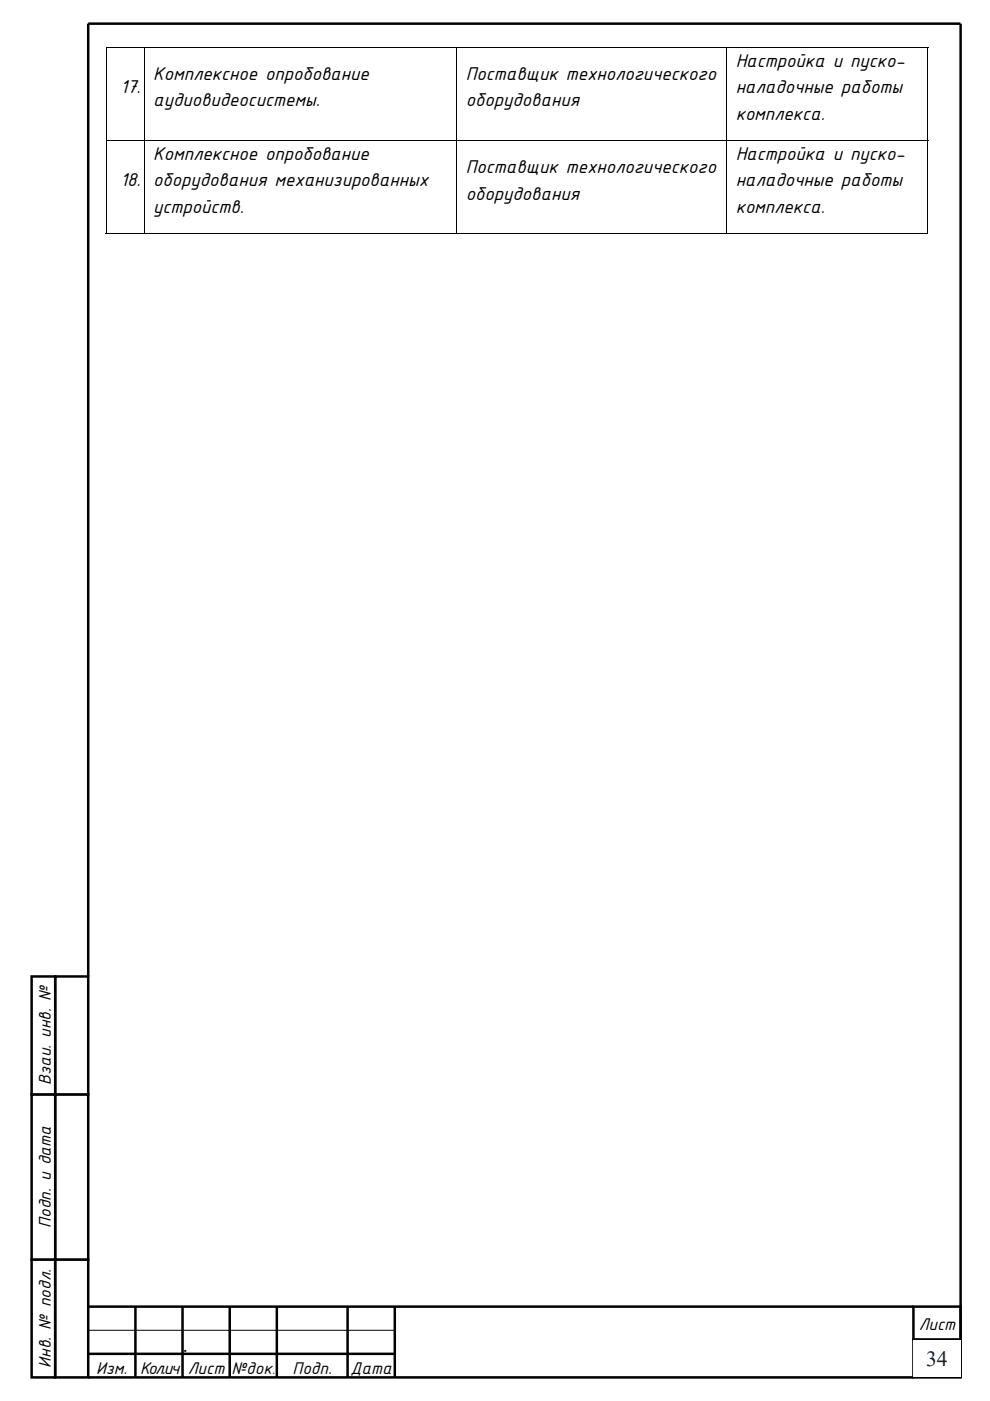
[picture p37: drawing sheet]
<svg xmlns="http://www.w3.org/2000/svg" width="210mm" height="297mm" viewBox="0 0 210 297" stroke-linecap="round" stroke-linejoin="round" font-family="sans-serif">
<defs><g id="words">
<text font-size="4.6" fill="#0f243e" x="196.4" y="289.6">34</text>
<g font-size="4.2">
<text x="32.5" y="16.9">Комплексное опробование</text>
<text x="98.8" y="16.9">Поставщик технологического</text>
<text x="156" y="14.1">Настройка и пуско-</text>
<text x="25.5" y="19.7">17.</text>
<text x="32.5" y="22.5">аудиовидеосистемы.</text>
<text x="98.8" y="22.5">оборудования</text>
<text x="156" y="19.7">наладочные работы</text>
<text x="156" y="25.3">комплекса.</text>
<text x="32.5" y="33.9">Комплексное опробование</text>
<text x="156" y="33.9">Настройка и пуско-</text>
<text x="25.5" y="39.5">18.</text>
<text x="32.5" y="39.5">оборудования механизированных</text>
<text x="98.8" y="36.7">Поставщик технологического</text>
<text x="156" y="39.5">наладочные работы</text>
<text x="32.5" y="45.1">устройств.</text>
<text x="98.8" y="42.3">оборудования</text>
<text x="156" y="45.1">комплекса.</text>
<text x="38.8" y="286.6">.</text>
</g>
<g font-size="3.9">
<text x="10.8" y="230" transform="rotate(-90 10.8 230)">Взаи. инв. №</text>
<text x="10.8" y="260.3" transform="rotate(-90 10.8 260.3)">Подп. и дата</text>
<text x="194.9" y="282.1">Лист</text>
<text x="10.8" y="289.9" transform="rotate(-90 10.8 289.9)">Инв. № подл.</text>
<text x="20.4" y="291.4">Изм.</text>
<text x="29.7" y="291.4">Кол.ич</text>
<text x="39.8" y="291.4">Лист</text>
<text x="49.1" y="291.4">№док</text>
<text x="62.1" y="291.4">Подп.</text>
<text x="74.3" y="291.4">Дата</text>
</g>
<text font-size="3.2" x="57.7" y="291.4">.</text>
</g></defs>
<path d="M18.7 282h10v5h-10zM18.7 287h10v5h-10zM28.7 282h10v5h-10zM28.7 287h10v5h-10zM48.7 282h10v5h-10zM48.7 287h10v5h-10zM58.7 282h15v5h-15zM58.7 287h15v5h-15zM73.7 282h10v5h-10zM73.7 287h10v5h-10z" fill="none" stroke="#000" stroke-width=".21"/>
<path d="M193.7 277h10.1v7h-10.1zM193.7 284h10.1v8h-10.1z" fill="none" stroke="#000" stroke-width=".53"/>
<path d="M11.7 267h7v25h-7z" fill="#fff"/>
<path d="M6.7 267h5v25h-5zM11.7 267h7v25h-7z" fill="none" stroke="#000" stroke-width=".53"/>
<path d="M11.7 232.1h7v34.9h-7z" fill="#fff"/>
<path d="M11.7 232h7v35h-7z" fill="none" stroke="#000" stroke-width=".53"/>
<path d="M6.7 232.1h5v34.9h-5z" fill="#fff"/>
<path d="M6.7 232h5v35h-5z" fill="none" stroke="#000" stroke-width=".53"/>
<path d="M11.7 207h7v25h-7z" fill="#fff"/>
<path d="M11.7 207h7v25h-7z" fill="none" stroke="#000" stroke-width=".53"/>
<path d="M6.7 207h5v25h-5z" fill="#fff"/>
<path d="M203.7 5h-185v202M203.8 5v287M6.7 207h5v25h-5zM18.7 277h175M28.7 277v15M38.7 277v15M48.7 277v15M58.7 277v15M73.7 277v15M83.7 277v15M18.7 287h65M18.7 292h175" fill="none" stroke="#000" stroke-width=".53"/>
<path d="M38.7 282h10v5h-10zM38.7 287h10v5h-10z" fill="none" stroke="#000" stroke-width=".21"/>
<path d="M193.7 284h10v7.8h-10z" fill="#fff"/>
<path d="M22.4 9.9h.2v.2h-.2zM196.7 9.9h.2v.2h-.2zM196.7 49.4h.2v.2h-.2z" fill="#000"/>
<g fill="none" stroke="#000" stroke-width=".21">
<path d="M22.4 10h174.5M22.5 10.1v19.6M30.6 10.1v19.6M96.9 10.1v19.6M154.1 10.1v19.6M196.8 10.1v19.6M22.4 29.7h174.5M22.5 29.8v19.8M30.6 29.8v19.8M96.9 29.8v19.8M154.1 29.8v19.8M196.8 29.8v19.8"/>
<path d="M22.4 49.5h8.1M30.7 49.5h66.1M97 49.5h57.1M154.2 49.5h42.5"/>
</g>
<use href="#words"/>
</svg>
